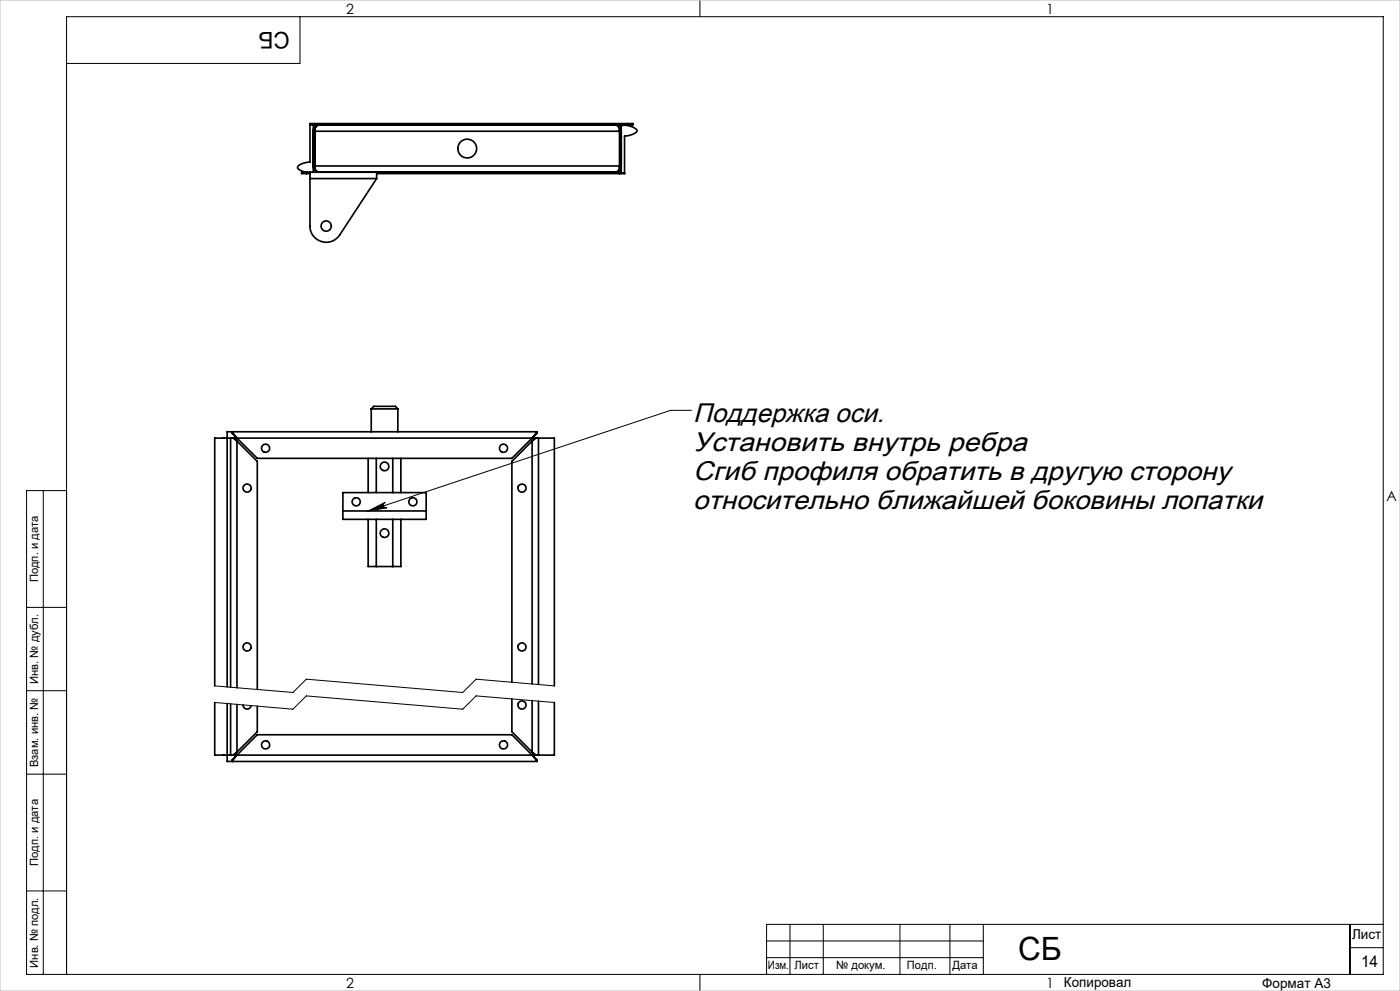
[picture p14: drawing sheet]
<svg xmlns="http://www.w3.org/2000/svg" width="420mm" height="297mm" viewBox="0 0 420 297" stroke-linecap="round" stroke-linejoin="round" font-family="sans-serif">
<defs><g id="words">
<text font-size="9.6" x="305.4" y="287.8">СБ</text>
<g font-size="8">
<text x="208" y="126.4">Поддержка оси.</text>
<text x="208" y="135.1">Установить внутрь ребра</text>
<text x="208" y="143.9">Сгиб профиля обратить в другую сторону</text>
<text x="208" y="152.7">относительно ближайшей боковины лопатки</text>
</g>
<text font-size="6.9" x="86.9" y="9.4" transform="rotate(-180 86.9 9.4)">СБ</text>
<text font-size="4.8" x="408.3" y="289.7">14</text>
<g font-size="4.2">
<text x="103.8" y="4.2">2</text>
<text x="313.8" y="4.2">1</text>
<text x="415.9" y="150.2">A</text>
<text x="103.8" y="296.2">2</text>
<text x="313.8" y="296.2">1</text>
</g>
<g font-size="4.1">
<text x="405.6" y="281.5">Лист</text>
<text x="319.2" y="295.9">Копировал</text>
<text x="378.7" y="296">Формат А3</text>
</g>
<g font-size="3.4">
<text x="11.4" y="174.5" transform="rotate(-90 11.4 174.5)">Подп. и дата</text>
<text x="11.4" y="205" transform="rotate(-90 11.4 205)">Инв. № дубл.</text>
<text x="11.4" y="229.9" transform="rotate(-90 11.4 229.9)">Взам. инв. №</text>
<text x="11.4" y="259.5" transform="rotate(-90 11.4 259.5)">Подп. и дата</text>
<text x="11.4" y="290" transform="rotate(-90 11.4 290)">Инв. № подл.</text>
<text x="230.4" y="290.4">Изм.</text>
<text x="238.3" y="290.4">Лист</text>
<text x="250.9" y="290.4">№ докум.</text>
<text x="272.1" y="290.4">Подп.</text>
<text x="285.7" y="290.5">Дата</text>
</g>
</g></defs>
<g fill="none" stroke="#000" stroke-width=".3">
<path d="M90 5v14h-70M210 0v5M207.4 123h-6.2l-90.7 30.1M13 147v145M20 147h-12v145h407v-287h-395v287M110.5 153.1l5.1-2.6a.88 .88 0 0 0-.5 1.1 .88 .88 0 0 0 1 .6zM8 182h12M8 207h12M64.4 210.5l23.5 2 4-3.9 46.9 3.9 4-3.9 23.5 1.9M64.4 205.6l23.5 1.9 4-4 46.9 4 4-4 23.5 2.1M8 232h12M8 267h12"/>
<path d="M237 277v15M247 277v15M270 277v15M285 277v15M295 277v15M405 277v15M415 277h-185v15M210 292v5M230 282h65M230 287h65M405 284h10"/>
</g>
<path d="M0 0h420v297h-420z" fill="none" stroke="#c0c0c0" stroke-width=".3"/>
<path d="M110.5 153.1l5.1-2.6a.88 .88 0 0 0-.5 1.1 .88 .88 0 0 0 1 .6z" fill="#000"/>
<g fill="none" stroke="#000" stroke-width=".5">
<path d="M93 37.4h1M94 37.4l-.2 14.2M94 37.4h.5M94.4 39.3v10.4M94.5 37h-1.5v11.5a5.6 5.6 0 0 0-3.7 1.4v.3a3.4 3.4 0 0 0 3.1 1.5l.6 .1M94.5 38.8l-.1 .5M94.5 39.3h91.3M94.5 37.4h93.8M94.5 37v.4M94.5 39.3v10.4M94.5 37h93.8M94.8 37.8l1.1-.4a1.61 1.61 0 0 0-1.4 1.9"/>
<path d="M94.8 37.8l-.7 .9-.1 .6h.4M94.8 37.8l.1 .2M185.6 37.8l-1.1-.4a1.62 1.62 0 0 1 1.3 1.9M185.6 37.8l.7 1.1 .1 .4h-.5M185.6 37.8l-.1 .2M185.8 38.8l.1 .5M185.8 39.3v10.4M185.9 39.3v10.4M188.3 37h1.6v.4h-1.6M188.3 37v.4M92 51.6h-1.5v.4h1.5M92 51.6h93.8"/>
<path d="M92 52h1M92 51.6v.4M93 53.5v14.3a4.9 4.9 0 0 0 3.5 4.6 4.9 4.9 0 0 0 5.4-2l11.1-16.9M93 51.6v1.9M93 53.5h20M94.4 49.7l.1 .6M94.4 49.7h-.4l.1 .7 .7 .9M94.5 49.7v.4a1.48 1.48 0 0 0 1.4 1.5l-1.1-.3M94.5 49.7h91.3M94.9 51.1l-.1 .2M113 51.6v1.9M113 52h72.8"/>
<path d="M185.5 51.1l.1 .2M185.8 49.7v.4a1.4 1.4 0 0 1-1.3 1.5l1.1-.3M185.8 51.6h.6M185.8 51.6v.4M185.9 49.7h.5l-.1 .5-.7 1.1M185.9 49.7l-.1 .6M187.4 51.9h-1v-14.2a4.7 4.7 0 0 1 4.7 1.5 1.54 1.54 0 0 1-1.4 1.1l-2.3 .5v11.2h-1.6M66.9 131.3h.3M68.2 131.3h-3.8v74.3M68.2 131.3h1M68.2 131.3v74.6M69.2 131.3h.7"/>
<path d="M69.2 131.3v74.6M69.7 129.5l1.4 1.8M69.7 129.4v.1M69.7 129.5v.4l1.4 1.4M69.9 131.3l1.2 .9M69.9 131.3h90.9M70.2 131.3l.9 .9M71.1 131.3l6.1 6.1h76.4l6-6.1M71.1 132.2l6.1 6.1v68.3M71.1 132.2v73.9M110.5 137.4v10.2M111.4 122.6l.7-.8h6.5l.7 .8"/>
<path d="M111.4 122.6h7.9M111.4 122.6v6.8M112.9 137.4v10.2M117.8 137.4v10.2M119.3 122.6v6.8M120.3 137.4v10.2M159.6 132.2l-6 6.1v66.2M159.6 132.2v72.8M160.5 131.3l-.9 .9M160.8 131.3l-1.2 .9M160.8 131.3h.7M161 129.5l-92.8-.1v1.9"/>
<path d="M161 129.5l-1.4 1.8M161 129.5v.4l-1.4 1.4M161.5 131.3h4.8v74.3M161.5 131.3v73.8M102.9 153.1v2.5h24.9v-2.5M102.9 153.1v-5.5h24.9v5.5M102.9 153.1h24.9M110.5 155.6v14.2h9.8v-14.2M112.9 155.6v14.2M117.8 155.6v14.2M64.4 210.5v15.8h3.8M68.2 210.9v15.4"/>
<path d="M69.2 211v15.3M71.1 211.1v14.3M72.9 211.3a1.21 1.21 0 0 0 1.1 1.2 1.21 1.21 0 0 0 1.3-1M77.2 211.6v7.7l-6.1 6.1M153.6 209.5v9.8l6 6.1M159.6 210v15.4M161.5 210.1v16.2M166.3 210.5v15.8h-4.8M66.9 226.3h.3M68.2 226.3v1.9l92.8-.1M68.2 226.3h1M69.2 226.3h.7"/>
<path d="M69.7 228.1v.1M69.9 226.3h90.9M71.1 226.3l-1.4 1.8M71.1 226.3l-1.4 1.4v.4M71.1 225.4l-1.2 .9M71.1 225.4l-.9 .9M71.1 226.3l6.1-6.1h76.4l6 6.1M159.6 226.3l1.4 1.8M159.6 226.3l1.4 1.4v.4M159.6 225.4l1.2 .9M159.6 225.4l.9 .9M160.8 226.3h.7"/>
<circle cx="140.2" cy="44.5" r="2.83"/>
<circle cx="97.9" cy="67.8" r="1.55"/>
<circle cx="79.7" cy="134.3" r="1.22"/>
<circle cx="115.4" cy="139.8" r="1.3"/>
<circle cx="151" cy="134.3" r="1.22"/>
<circle cx="74.1" cy="146.3" r="1.22"/>
<circle cx="106.9" cy="150.4" r="1.22"/>
<circle cx="115.4" cy="159.8" r="1.3"/>
<circle cx="123.9" cy="150.4" r="1.22"/>
<circle cx="156.6" cy="146.3" r="1.22"/>
<circle cx="74.1" cy="193.9" r="1.22"/>
<circle cx="156.6" cy="193.9" r="1.22"/>
<circle cx="156.6" cy="211.3" r="1.22"/>
<circle cx="79.7" cy="223.2" r="1.22"/>
<circle cx="151" cy="223.2" r="1.22"/>
</g>
<use href="#words"/>
</svg>
